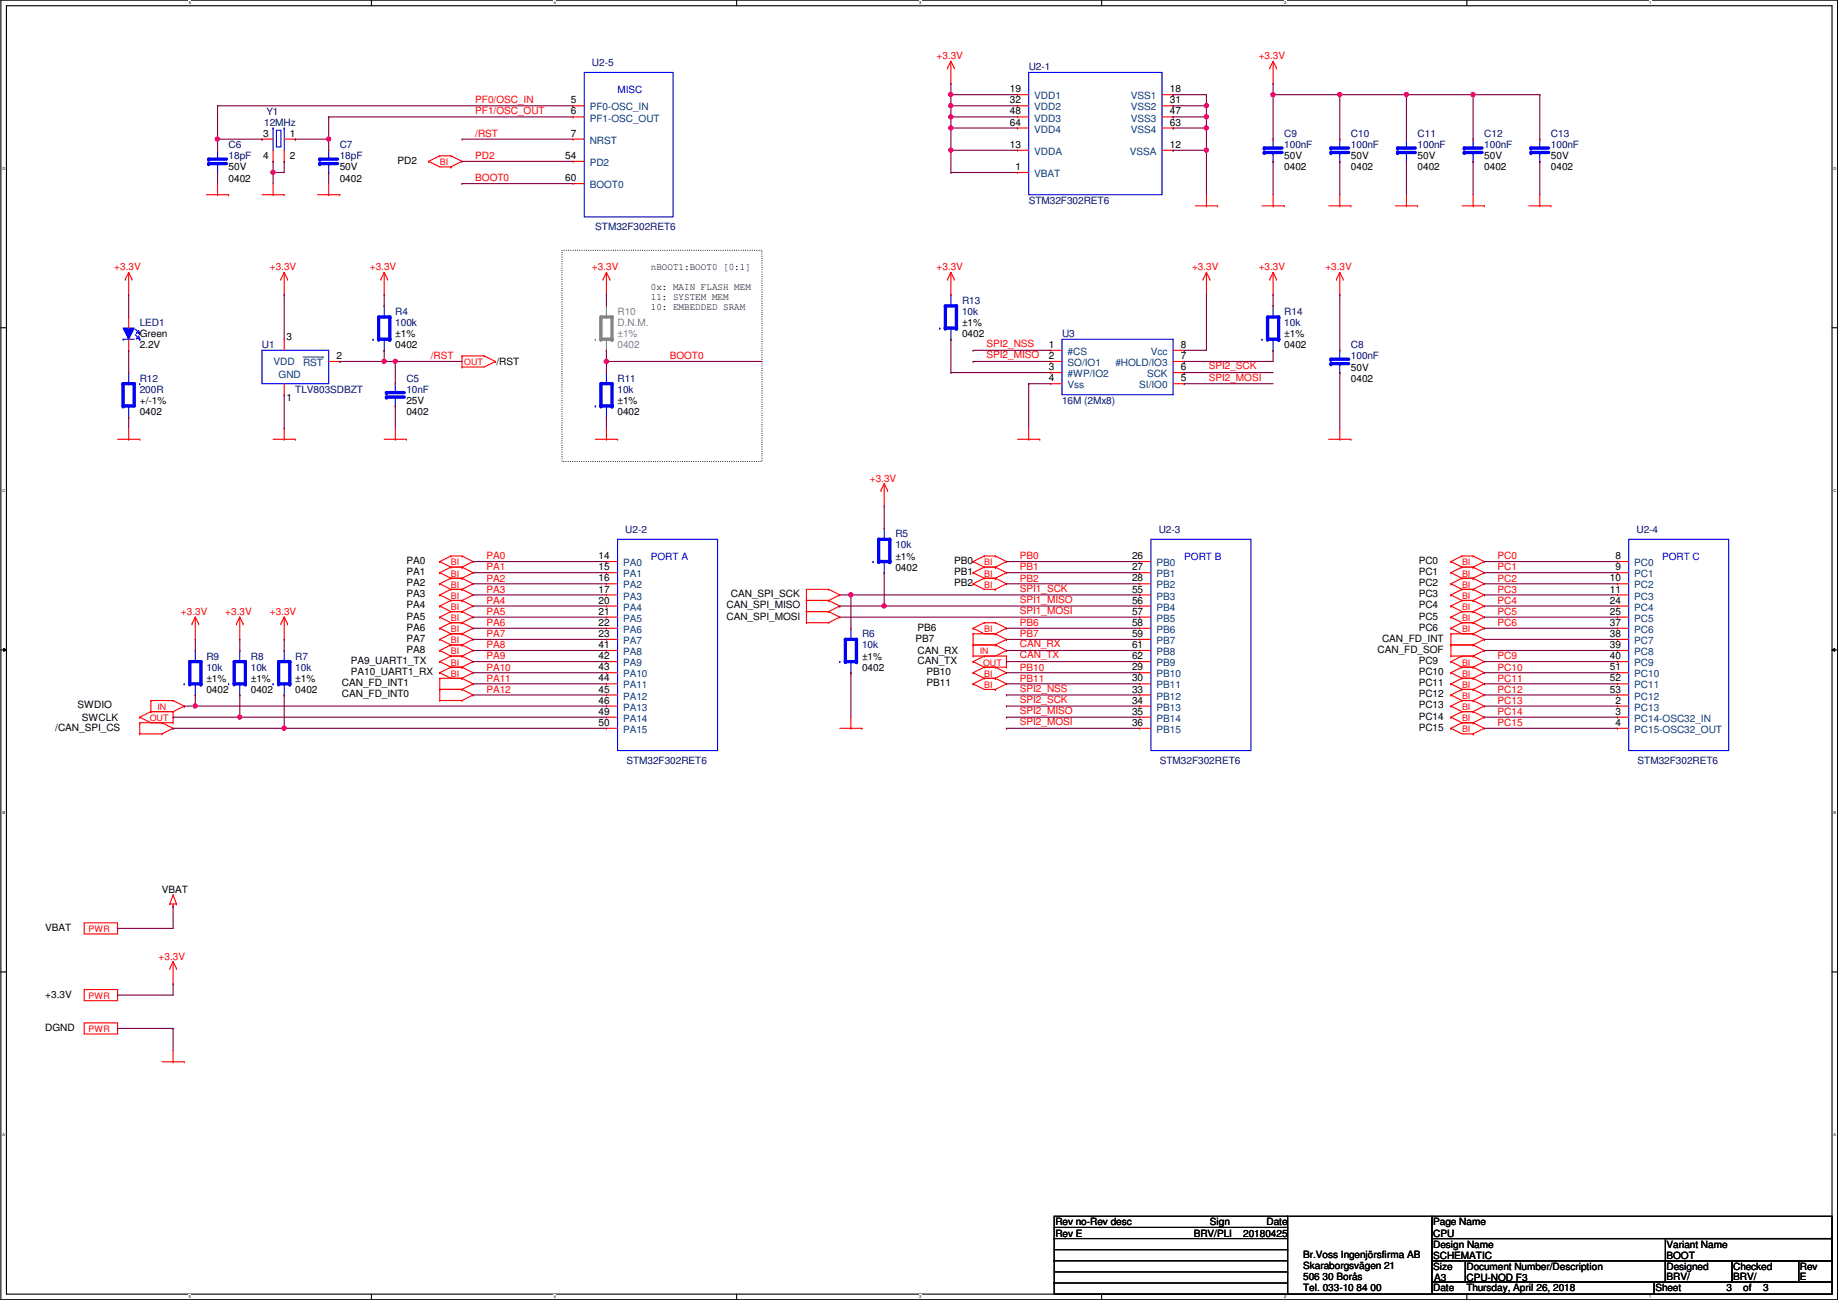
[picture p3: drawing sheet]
<svg xmlns="http://www.w3.org/2000/svg" width="420mm" height="297mm" viewBox="0 0 420 297" stroke-linecap="round" stroke-linejoin="round" font-family="sans-serif">
<defs><g id="words">
<g font-size="2.3" fill="#000080">
<text x="135.3" y="15.1">U2-5</text>
<text x="235.1" y="16.1">U2-1</text>
<text x="60.4" y="28.8">12MHz</text>
<text x="60.9" y="26.2">Y1</text>
<text x="52.3" y="33.9">C6</text>
<text x="77.7" y="33.9">C7</text>
<text x="293.6" y="31.3">C9</text>
<text x="293.6" y="33.9">100nF</text>
<text x="308.8" y="31.3">C10</text>
<text x="308.8" y="33.9">100nF</text>
<text x="324" y="31.3">C11</text>
<text x="324" y="33.9">100nF</text>
<text x="339.3" y="31.3">C12</text>
<text x="339.3" y="33.9">100nF</text>
<text x="354.5" y="31.3">C13</text>
<text x="354.5" y="33.9">100nF</text>
<text x="52.3" y="36.4">18pF</text>
<text x="77.7" y="36.4">18pF</text>
<text x="235.1" y="46.6">STM32F302RET6</text>
<text x="136.1" y="52.7">STM32F302RET6</text>
<text x="90.4" y="72">R4</text>
<text x="219.9" y="69.4">R13</text>
<text x="219.9" y="72">10k</text>
<text x="293.6" y="72">R14</text>
<text x="32" y="74.5">LED1</text>
<text x="90.4" y="74.5">100k</text>
<text x="242.8" y="77">U3</text>
<text x="293.6" y="74.5">10k</text>
<text x="59.9" y="79.6">U1</text>
<text x="308.8" y="79.6">C8</text>
<text x="308.8" y="82.1">100nF</text>
<text x="32" y="87.2">R12</text>
<text x="32" y="89.7">200R</text>
<text x="67.5" y="89.7">TLV803SDBZT</text>
<text x="92.9" y="87.2">C5</text>
<text x="92.9" y="89.7">10nF</text>
<text x="141.2" y="87.2">R11</text>
<text x="141.2" y="89.7">10k</text>
<text x="242.8" y="92.3">16M (2Mx8)</text>
<text x="142.9" y="121.8">U2-2</text>
<text x="204.7" y="122.8">R5</text>
<text x="204.7" y="125.3">10k</text>
<text x="264.9" y="121.8">U2-3</text>
<text x="374.1" y="121.8">U2-4</text>
<text x="197" y="145.6">R6</text>
<text x="197" y="148.2">10k</text>
<text x="47.2" y="150.7">R9</text>
<text x="47.2" y="153.2">10k</text>
<text x="57.4" y="150.7">R8</text>
<text x="57.4" y="153.2">10k</text>
<text x="67.5" y="150.7">R7</text>
<text x="67.5" y="153.2">10k</text>
<text x="143.2" y="174.6">STM32F302RET6</text>
<text x="265.1" y="174.6">STM32F302RET6</text>
<text x="374.3" y="174.6">STM32F302RET6</text>
</g>
<g font-size="2.3" fill="#f00">
<text x="214.1" y="13.5">+3.3V</text>
<text x="287.7" y="13.5">+3.3V</text>
<text x="108.7" y="23.5">PF0/OSC_IN</text>
<text x="108.7" y="26">PF1/OSC_OUT</text>
<text x="108.7" y="31.3">/RST</text>
<text x="108.7" y="36.4">PD2</text>
<text x="108.7" y="41.4">BOOT0</text>
<text x="26.1" y="61.8">+3.3V</text>
<text x="61.7" y="61.8">+3.3V</text>
<text x="84.5" y="61.8">+3.3V</text>
<text x="135.3" y="61.8">+3.3V</text>
<text x="214.1" y="61.8">+3.3V</text>
<text x="272.5" y="61.8">+3.3V</text>
<text x="287.7" y="61.8">+3.3V</text>
<text x="303" y="61.8">+3.3V</text>
<text x="98.5" y="82.1">/RST</text>
<text x="153.1" y="82.1">BOOT0</text>
<text x="225.5" y="79.3">SPI2_NSS</text>
<text x="225.5" y="81.9">SPI2_MISO</text>
<text x="276.3" y="87">SPI2_MOSI</text>
<text x="276.3" y="84.4">SPI2_SCK</text>
<text x="198.8" y="110.1">+3.3V</text>
<text x="111.2" y="127.8">PA0</text>
<text x="111.2" y="130.3">PA1</text>
<text x="233.1" y="130.3">PB1</text>
<text x="233.1" y="127.8">PB0</text>
<text x="342.3" y="127.8">PC0</text>
<text x="342.3" y="130.3">PC1</text>
<text x="111.2" y="132.9">PA2</text>
<text x="111.2" y="135.4">PA3</text>
<text x="111.2" y="138">PA4</text>
<text x="233.1" y="132.9">PB2</text>
<text x="233.1" y="137.8">SPI1_MISO</text>
<text x="233.1" y="135.2">SPI1_SCK</text>
<text x="342.3" y="132.9">PC2</text>
<text x="342.3" y="135.4">PC3</text>
<text x="342.3" y="138">PC4</text>
<text x="41.3" y="140.5">+3.3V</text>
<text x="51.5" y="140.5">+3.3V</text>
<text x="61.7" y="140.5">+3.3V</text>
<text x="111.2" y="140.5">PA5</text>
<text x="111.2" y="143">PA6</text>
<text x="233.1" y="143">PB6</text>
<text x="233.1" y="140.3">SPI1_MOSI</text>
<text x="342.3" y="143">PC6</text>
<text x="342.3" y="140.5">PC5</text>
<text x="111.2" y="148.1">PA8</text>
<text x="111.2" y="145.6">PA7</text>
<text x="233.1" y="145.6">PB7</text>
<text x="233.1" y="147.9">CAN_RX</text>
<text x="111.2" y="155.7">PA11</text>
<text x="111.2" y="153.2">PA10</text>
<text x="111.2" y="150.7">PA9</text>
<text x="233.1" y="150.5">CAN_TX</text>
<text x="233.1" y="155.7">PB11</text>
<text x="233.1" y="153.2">PB10</text>
<text x="342.3" y="150.7">PC9</text>
<text x="342.3" y="155.7">PC11</text>
<text x="342.3" y="153.2">PC10</text>
<text x="111.2" y="158.3">PA12</text>
<text x="233.1" y="160.6">SPI2_SCK</text>
<text x="233.1" y="158.1">SPI2_NSS</text>
<text x="342.3" y="158.3">PC12</text>
<text x="342.3" y="160.8">PC13</text>
<text x="233.1" y="163.2">SPI2_MISO</text>
<text x="233.1" y="165.7">SPI2_MOSI</text>
<text x="342.3" y="163.4">PC14</text>
<text x="342.3" y="165.9">PC15</text>
<text x="36.3" y="219.3">+3.3V</text>
</g>
<g font-size="2.3">
<text x="130.5" y="23.6">5</text>
<text x="230.8" y="21.1">19</text>
<text x="230.8" y="23.6">32</text>
<text x="267.4" y="21.1">18</text>
<text x="267.4" y="23.6">31</text>
<text x="130.5" y="26.2">6</text>
<text x="230.8" y="26.2">48</text>
<text x="230.8" y="28.7">64</text>
<text x="267.4" y="26.2">47</text>
<text x="267.4" y="28.7">63</text>
<text x="60.1" y="31.3">3</text>
<text x="66.2" y="31.3">1</text>
<text x="130.5" y="31.2">7</text>
<text x="230.8" y="33.8">13</text>
<text x="267.4" y="33.8">12</text>
<text x="52.3" y="38.9">50V</text>
<text x="52.3" y="41.5">0402</text>
<text x="60.1" y="36.4">4</text>
<text x="66.2" y="36.4">2</text>
<text x="77.7" y="38.9">50V</text>
<text x="77.7" y="41.5">0402</text>
<text x="90.9" y="37.4">PD2</text>
<text x="129.2" y="36.3">54</text>
<text x="129.2" y="41.4">60</text>
<text x="232.1" y="38.9">1</text>
<text x="293.6" y="36.4">50V</text>
<text x="293.6" y="38.9">0402</text>
<text x="308.8" y="36.4">50V</text>
<text x="308.8" y="38.9">0402</text>
<text x="324" y="36.4">50V</text>
<text x="324" y="38.9">0402</text>
<text x="339.3" y="36.4">50V</text>
<text x="339.3" y="38.9">0402</text>
<text x="354.5" y="36.4">50V</text>
<text x="354.5" y="38.9">0402</text>
<text x="148.8" y="61.6">nBOOT1:BOOT0 [0:1]</text>
<text x="148.8" y="66.2">0x: MAIN FLASH MEM</text>
<text x="148.8" y="68.5">11: SYSTEM MEM</text>
<text x="148.8" y="70.7">10: EMBEDDED SRAM</text>
<text x="32" y="77">Green</text>
<text x="65.5" y="77.8">3</text>
<text x="90.4" y="77">±1%</text>
<text x="219.9" y="74.5">±1%</text>
<text x="219.9" y="77">0402</text>
<text x="293.6" y="77">±1%</text>
<text x="32" y="79.6">2.2V</text>
<text x="76.9" y="82">2</text>
<text x="90.4" y="79.6">0402</text>
<text x="113.5" y="83.4">/RST</text>
<text x="239.7" y="79.5">1</text>
<text x="239.7" y="82">2</text>
<text x="269.9" y="82">7</text>
<text x="269.9" y="79.5">8</text>
<text x="293.6" y="79.6">0402</text>
<text x="239.7" y="84.6">3</text>
<text x="239.7" y="87.1">4</text>
<text x="269.9" y="87.1">5</text>
<text x="269.9" y="84.6">6</text>
<text x="308.8" y="84.7">50V</text>
<text x="308.8" y="87.2">0402</text>
<text x="32" y="92.3">+/-1%</text>
<text x="32" y="94.8">0402</text>
<text x="65.5" y="91.5">1</text>
<text x="92.9" y="92.3">25V</text>
<text x="92.9" y="94.8">0402</text>
<text x="141.2" y="92.3">±1%</text>
<text x="141.2" y="94.8">0402</text>
<text x="92.9" y="128.9">PA0</text>
<text x="92.9" y="131.4">PA1</text>
<text x="136.9" y="127.8">14</text>
<text x="136.9" y="130.3">15</text>
<text x="204.7" y="127.8">±1%</text>
<text x="204.7" y="130.4">0402</text>
<text x="218.1" y="131.4">PB1</text>
<text x="218.1" y="128.9">PB0</text>
<text x="258.8" y="127.8">26</text>
<text x="258.8" y="130.3">27</text>
<text x="324.3" y="128.9">PC0</text>
<text x="324.3" y="131.4">PC1</text>
<text x="369.3" y="127.8">8</text>
<text x="369.3" y="130.3">9</text>
<text x="92.9" y="133.9">PA2</text>
<text x="92.9" y="136.5">PA3</text>
<text x="136.9" y="132.8">16</text>
<text x="136.9" y="135.4">17</text>
<text x="136.9" y="137.9">20</text>
<text x="167.1" y="136.5">CAN_SPI_SCK</text>
<text x="218.1" y="133.9">PB2</text>
<text x="258.8" y="132.8">28</text>
<text x="258.8" y="135.4">55</text>
<text x="258.8" y="137.9">56</text>
<text x="324.3" y="133.9">PC2</text>
<text x="324.3" y="136.5">PC3</text>
<text x="368" y="132.8">10</text>
<text x="368" y="135.4">11</text>
<text x="368" y="137.9">24</text>
<text x="92.9" y="139">PA4</text>
<text x="92.9" y="141.6">PA5</text>
<text x="136.9" y="140.5">21</text>
<text x="136.9" y="143">22</text>
<text x="166.1" y="141.6">CAN_SPI_MOSI</text>
<text x="166.1" y="139">CAN_SPI_MISO</text>
<text x="258.8" y="140.5">57</text>
<text x="258.8" y="143">58</text>
<text x="324.3" y="139">PC4</text>
<text x="324.3" y="141.6">PC5</text>
<text x="368" y="140.5">25</text>
<text x="368" y="143">37</text>
<text x="92.9" y="149.2">PA8</text>
<text x="92.9" y="144.1">PA6</text>
<text x="92.9" y="146.6">PA7</text>
<text x="136.9" y="145.5">23</text>
<text x="136.9" y="148.1">41</text>
<text x="209.2" y="146.6">PB7</text>
<text x="209.7" y="144.1">PB6</text>
<text x="209.7" y="149.4">CAN_RX</text>
<text x="258.8" y="145.5">59</text>
<text x="258.8" y="148.1">61</text>
<text x="314.9" y="149.2">CAN_FD_SOF</text>
<text x="315.9" y="146.6">CAN_FD_INT</text>
<text x="324.3" y="144.1">PC6</text>
<text x="368" y="145.5">38</text>
<text x="368" y="148.1">39</text>
<text x="47.2" y="155.8">±1%</text>
<text x="57.4" y="155.8">±1%</text>
<text x="67.5" y="155.8">±1%</text>
<text x="80.2" y="151.7">PA9_UART1_TX</text>
<text x="80.2" y="154.3">PA10_UART1_RX</text>
<text x="136.9" y="150.6">42</text>
<text x="136.9" y="153.2">43</text>
<text x="136.9" y="155.7">44</text>
<text x="197" y="150.7">±1%</text>
<text x="197" y="153.2">0402</text>
<text x="209.7" y="151.7">CAN_TX</text>
<text x="211.8" y="154.3">PB10</text>
<text x="258.8" y="150.6">62</text>
<text x="258.8" y="153.2">29</text>
<text x="258.8" y="155.7">30</text>
<text x="324.3" y="151.7">PC9</text>
<text x="324.3" y="154.3">PC10</text>
<text x="368" y="150.6">40</text>
<text x="368" y="153.2">51</text>
<text x="368" y="155.7">52</text>
<text x="17.7" y="161.9">SWDIO</text>
<text x="47.2" y="158.3">0402</text>
<text x="57.4" y="158.3">0402</text>
<text x="67.5" y="158.3">0402</text>
<text x="78.2" y="156.8">CAN_FD_INT1</text>
<text x="78.2" y="159.3">CAN_FD_INT0</text>
<text x="136.9" y="158.2">45</text>
<text x="136.9" y="160.8">46</text>
<text x="211.8" y="156.8">PB11</text>
<text x="258.8" y="158.2">33</text>
<text x="258.8" y="160.8">34</text>
<text x="324.3" y="161.9">PC13</text>
<text x="324.3" y="159.3">PC12</text>
<text x="324.3" y="156.8">PC11</text>
<text x="368" y="158.2">53</text>
<text x="369.3" y="160.8">2</text>
<text x="12.6" y="167">/CAN_SPI_CS</text>
<text x="18.7" y="164.7">SWCLK</text>
<text x="136.9" y="163.3">49</text>
<text x="136.9" y="165.9">50</text>
<text x="258.8" y="163.3">35</text>
<text x="258.8" y="165.9">36</text>
<text x="324.3" y="164.4">PC14</text>
<text x="324.3" y="167">PC15</text>
<text x="369.3" y="163.3">3</text>
<text x="369.3" y="165.9">4</text>
<text x="37" y="204">VBAT</text>
<text x="10.4" y="212.7">VBAT</text>
<text x="10.4" y="227.9">+3.3V</text>
<text x="10.4" y="235.5">DGND</text>
<text x="241.2" y="280">Rev no-Rev desc</text>
<text x="276.6" y="280">Sign</text>
<text x="289.5" y="280">Date</text>
<text x="327.6" y="280">Page Name</text>
<text x="241.2" y="282.5">Rev E</text>
<text x="272.9" y="282.5">BRV/PLI</text>
<text x="284.2" y="282.5">20180425</text>
<text x="297.9" y="287.4">Br.Voss Ingenjörsfirma AB</text>
<text x="327.6" y="285.1">Design Name</text>
<text x="327.6" y="282.5">CPU</text>
<text x="327.6" y="287.6">SCHEMATIC</text>
<text x="380.9" y="287.6">BOOT</text>
<text x="380.9" y="285.1">Variant Name</text>
<text x="297.9" y="289.9">Skaraborgsvägen 21</text>
<text x="297.9" y="292.4">506 30 Borås</text>
<text x="327.6" y="290.2">Size</text>
<text x="327.9" y="292.7">A3</text>
<text x="335.2" y="290.2">Document Number/Description</text>
<text x="335.2" y="292.7">CPU-NOD F3</text>
<text x="380.9" y="292.4">BRV/</text>
<text x="380.9" y="290.2">Designed</text>
<text x="396.2" y="292.4">BRV/</text>
<text x="396.2" y="290.2">Checked</text>
<text x="411.4" y="292.4">E</text>
<text x="411.4" y="290.2">Rev</text>
<text x="297.9" y="295">Tel. 033-10 84 00</text>
<text x="327.6" y="295">Date</text>
<text x="335.2" y="295">Thursday, April 26, 2018</text>
<text x="378.4" y="295">Sheet</text>
<text x="394.7" y="295">3</text>
<text x="398.5" y="295">of</text>
<text x="403" y="295">3</text>
</g>
<g font-size="2.3" fill="#00f">
<text x="141.2" y="21.2">MISC</text>
<text x="148.8" y="127.8">PORT A</text>
<text x="270.7" y="127.8">PORT B</text>
<text x="379.9" y="127.8">PORT C</text>
</g>
<g font-size="2.3" fill="#004080">
<text x="236.4" y="22.7">VDD1</text>
<text x="258.5" y="22.7">VSS1</text>
<text x="134.8" y="25.2">PF0-OSC_IN</text>
<text x="134.8" y="27.8">PF1-OSC_OUT</text>
<text x="236.4" y="25.2">VDD2</text>
<text x="236.4" y="27.8">VDD3</text>
<text x="258.5" y="25.2">VSS2</text>
<text x="258.5" y="27.8">VSS3</text>
<text x="134.8" y="32.9">NRST</text>
<text x="236.4" y="30.3">VDD4</text>
<text x="236.4" y="35.4">VDDA</text>
<text x="258.3" y="35.4">VSSA</text>
<text x="258.5" y="30.3">VSS4</text>
<text x="134.8" y="37.9">PD2</text>
<text x="236.4" y="40.5">VBAT</text>
<text x="134.8" y="43">BOOT0</text>
<text x="62.6" y="83.4">VDD</text>
<text x="69.3" y="83.7">RST</text>
<text x="244" y="81.1">#CS</text>
<text x="244" y="83.7">SO/IO1</text>
<text x="255" y="83.7">#HOLD/IO3</text>
<text x="263.1" y="81.1">Vcc</text>
<text x="63.7" y="86.4">GND</text>
<text x="244" y="86.2">#WP/IO2</text>
<text x="244" y="88.7">Vss</text>
<text x="260.4" y="88.7">SI/IO0</text>
<text x="262.2" y="86.2">SCK</text>
<text x="142.4" y="129.4">PA0</text>
<text x="142.4" y="131.9">PA1</text>
<text x="264.4" y="129.4">PB0</text>
<text x="264.4" y="131.9">PB1</text>
<text x="373.6" y="129.4">PC0</text>
<text x="373.6" y="131.9">PC1</text>
<text x="142.4" y="134.5">PA2</text>
<text x="142.4" y="137">PA3</text>
<text x="264.4" y="134.5">PB2</text>
<text x="264.4" y="137">PB3</text>
<text x="373.6" y="134.5">PC2</text>
<text x="373.6" y="137">PC3</text>
<text x="142.4" y="139.5">PA4</text>
<text x="142.4" y="142.1">PA5</text>
<text x="264.4" y="139.5">PB4</text>
<text x="264.4" y="142.1">PB5</text>
<text x="373.6" y="139.5">PC4</text>
<text x="373.6" y="142.1">PC5</text>
<text x="142.4" y="144.6">PA6</text>
<text x="142.4" y="147.2">PA7</text>
<text x="142.4" y="149.7">PA8</text>
<text x="264.4" y="144.6">PB6</text>
<text x="264.4" y="147.2">PB7</text>
<text x="264.4" y="149.7">PB8</text>
<text x="373.6" y="144.6">PC6</text>
<text x="373.6" y="147.2">PC7</text>
<text x="373.6" y="149.7">PC8</text>
<text x="142.4" y="152.2">PA9</text>
<text x="142.4" y="154.8">PA10</text>
<text x="264.4" y="152.2">PB9</text>
<text x="264.4" y="154.8">PB10</text>
<text x="373.6" y="152.2">PC9</text>
<text x="373.6" y="154.8">PC10</text>
<text x="142.4" y="157.3">PA11</text>
<text x="142.4" y="159.9">PA12</text>
<text x="264.4" y="157.3">PB11</text>
<text x="264.4" y="159.9">PB12</text>
<text x="373.6" y="157.3">PC11</text>
<text x="373.6" y="159.9">PC12</text>
<text x="142.4" y="162.4">PA13</text>
<text x="142.4" y="164.9">PA14</text>
<text x="142.4" y="167.5">PA15</text>
<text x="264.4" y="162.4">PB13</text>
<text x="264.4" y="164.9">PB14</text>
<text x="264.4" y="167.5">PB15</text>
<text x="373.6" y="162.4">PC13</text>
<text x="373.6" y="164.9">PC14-OSC32_IN</text>
<text x="373.6" y="167.5">PC15-OSC32_OUT</text>
</g>
<g font-size="2.3" fill="#808080">
<text x="141.2" y="72">R10</text>
<text x="141.2" y="74.5">D.N.M.</text>
<text x="141.2" y="77">±1%</text>
<text x="141.2" y="79.6">0402</text>
</g>
<g font-size="2" fill="#f00">
<text x="100.5" y="37.8">BI</text>
<text x="106.1" y="83.5">OUT</text>
<text x="103.1" y="129.2">BI</text>
<text x="103.1" y="131.7">BI</text>
<text x="225" y="131.7">BI</text>
<text x="225" y="129.2">BI</text>
<text x="334.2" y="129.2">BI</text>
<text x="334.2" y="131.7">BI</text>
<text x="103.1" y="134.3">BI</text>
<text x="103.1" y="136.8">BI</text>
<text x="225" y="134.3">BI</text>
<text x="334.2" y="134.3">BI</text>
<text x="334.2" y="136.8">BI</text>
<text x="103.1" y="139.4">BI</text>
<text x="103.1" y="141.9">BI</text>
<text x="334.2" y="139.4">BI</text>
<text x="334.2" y="141.9">BI</text>
<text x="103.1" y="149.5">BI</text>
<text x="103.1" y="144.4">BI</text>
<text x="103.1" y="147">BI</text>
<text x="224" y="149.5">IN</text>
<text x="225" y="144.4">BI</text>
<text x="334.2" y="144.4">BI</text>
<text x="103.1" y="152.1">BI</text>
<text x="103.1" y="154.6">BI</text>
<text x="224.7" y="152.1">OUT</text>
<text x="225" y="154.6">BI</text>
<text x="334.2" y="152.1">BI</text>
<text x="334.2" y="154.6">BI</text>
<text x="225" y="157.1">BI</text>
<text x="334.2" y="159.7">BI</text>
<text x="334.2" y="157.1">BI</text>
<text x="34.2" y="164.8">OUT</text>
<text x="36" y="162.2">IN</text>
<text x="334.2" y="162.2">BI</text>
<text x="334.2" y="164.8">BI</text>
<text x="334.2" y="167.3">BI</text>
<text x="20.3" y="213">PWR</text>
<text x="20.3" y="228.3">PWR</text>
<text x="20.3" y="235.9">PWR</text>
</g>
<g font-size=".9">
<text x="43.2" y="1">5</text>
<text x="126.6" y="1">4</text>
<text x="210.1" y="1">3</text>
<text x="293.5" y="1">2</text>
<text x="377" y="1">1</text>
<text x=".5" y="38.9">D</text>
<text x="419.1" y="38.9">D</text>
<text x=".5" y="112.5">C</text>
<text x="419.1" y="112.5">C</text>
<text x=".5" y="186.1">B</text>
<text x="419.1" y="186.1">B</text>
<text x=".5" y="259.7">A</text>
<text x="419.1" y="259.7">A</text>
<text x="43.2" y="296.6">5</text>
<text x="126.6" y="296.6">4</text>
<text x="210.1" y="296.6">3</text>
<text x="293.5" y="296.6">2</text>
<text x="377" y="296.6">1</text>
</g>
</g></defs>
<path d="M.2 0h419.9v297h-419.9zM1.5 1.3h417.3v294.4h-417.3z" fill="none" stroke="#000" stroke-width=".25"/>
<g fill="#fff">
<path d="M43.2 .2h.5v1h-.5z"/>
<path d="M43.2 295.8h.5v1h-.5z"/>
</g>
<path d="M84.9 0v1.3M84.9 295.7v1.3" fill="none" stroke="#000" stroke-width=".25"/>
<g fill="#fff">
<path d="M126.6 .2h.5v1h-.5z"/>
<path d="M126.6 295.8h.5v1h-.5z"/>
</g>
<path d="M168.4 0v1.3M168.4 295.7v1.3" fill="none" stroke="#000" stroke-width=".25"/>
<g fill="#fff">
<path d="M210.1 .2h.5v1h-.5z"/>
<path d="M210.1 295.8h.5v1h-.5z"/>
</g>
<path d="M251.8 0v1.3M251.8 295.7v1.3" fill="none" stroke="#000" stroke-width=".25"/>
<g fill="#fff">
<path d="M293.5 .2h.5v1h-.5z"/>
<path d="M293.5 295.8h.5v1h-.5z"/>
</g>
<path d="M335.3 0v1.3M335.3 295.7v1.3" fill="none" stroke="#000" stroke-width=".25"/>
<g fill="#fff">
<path d="M377 .2h.5v1h-.5z"/>
<path d="M377 295.8h.5v1h-.5z"/>
<path d="M.5 38.1h.7v1h-.7z"/>
<path d="M419.1 38.1h.7v1h-.7z"/>
<path d="M.5 111.7h.7v1h-.7z"/>
<path d="M419.1 111.7h.7v1h-.7z"/>
</g>
<path d="M.2 74.9h1.3M418.8 74.9h1.3" fill="none" stroke="#000" stroke-width=".25"/>
<g fill="#fff">
<path d="M.5 185.3h.6v1h-.6z"/>
<path d="M419.1 185.3h.6v1h-.6z"/>
</g>
<path d="M.2 148.5h1.3M418.8 148.5h1.3" fill="none" stroke="#000" stroke-width=".25"/>
<path d="M.8 148.1l.7 .4-.7 .3zM418.8 148.5l.6-.4v.7z" fill="#000"/>
<path d="M.8 148.1l.7 .4-.7 .3zM418.8 148.5l.6-.4v.7z" fill="none" stroke="#000" stroke-width=".23"/>
<g fill="#fff">
<path d="M.5 258.9h.6v1h-.6z"/>
<path d="M419.1 258.9h.6v1h-.6z"/>
</g>
<g fill="none" stroke="#000" stroke-width=".25">
<path d="M.2 222.1h1.3M418.8 222.1h1.3M241 277.9h53.3v17.8h-53.3zM294.3 277.9h33.1v17.8h-33.1zM327.4 277.9h91.4v5.1h-91.4zM241 283h.1M241 288.1h.1M241 293.2h.1M241 280.5h53.3M241 283h53.3M241 285.5h53.3M241 288.1h53.3"/>
<path d="M241 290.6h53.3M241 293.2h53.3M294.3 280.5h.1M294.3 285.5h.1M294.3 290.6h.1M327.4 283h91.4v5.1h-91.4zM327.4 288.1h7.6v4.8h-7.6zM327.4 292.9h50.8v2.8h-50.8zM335 288.1h45.7v4.8h-45.7zM378.2 292.9h40.6v2.8h-40.6zM380.7 288.1h15.2v4.8h-15.2zM380.7 283h38.1v5.1h-38.1z"/>
<path d="M395.9 288.1h15.3v4.8h-15.3zM411.2 288.1h7.6v4.8h-7.6z"/>
</g>
<path d="M128.5 57.2h45.7v48.3h-45.7z" fill="none" stroke="#000" stroke-width=".25" stroke-dasharray="0 .5"/>
<g fill="none" stroke="#f00" stroke-width=".25">
<path d="M216.6 15.5h.1M217.4 14h.1M217.4 14v5.1M217.4 14l-.8 1.5M217.4 14l.7 1.5M218.1 15.5h.1M290.3 15.5h.1M291 14h.1M291 14v5.1M291 14l-.7 1.5M291 14l.8 1.5M291.8 15.5h.1"/>
<path d="M98 36.9h.1M98 36.9l2.5 1.2h2.6M100.5 35.6h.1M100.5 35.6h2.6M100.5 35.6l-2.5 1.3M103.1 38.1h.1M103.1 35.6h.1M103.1 35.6l2.5 1.3-2.5 1.2M47.2 44.5h5.1M49.7 44.5h.1M49.7 42v2.5M52.3 44.5h.1"/>
<path d="M59.9 44.5h5.1M62.4 44.5h.1M62.4 42v2.5M65 44.5h.1M72.6 44.5h5.1M75.1 44.5h.1M75.1 42v2.5M77.7 44.5h.1M273.3 47h5M275.8 47h.1M275.8 44.5v2.5M278.3 47h.1"/>
<path d="M288.5 47h5.1M291 47h.1M291 44.5v2.5M293.6 47h.1M303.7 47h5.1M306.3 47h.1M306.3 44.5v2.5M308.8 47h.1M319 47h5.1M321.5 47h.1M321.5 44.5v2.5M324.1 47h.1"/>
<path d="M334.2 47h5.1M336.8 47h.1M336.8 44.5v2.5M339.3 47h.1M349.5 47h5M352 47h.1M352 44.5v2.5M354.5 47h.1M28.6 63.8h.1M29.4 62.3h.1M29.4 62.3v5.1M29.4 62.3l-.8 1.5"/>
<path d="M29.4 62.3l.8 1.5M30.2 63.8h.1M64.2 63.8h.1M65 62.3h.1M65 62.3v5.1M65 62.3l-.8 1.5M65 62.3l.7 1.5M65.7 63.8h.1M87.1 63.8h.1M87.8 62.3h.1M87.8 62.3v5.1M87.8 62.3l-.7 1.5"/>
<path d="M87.8 62.3l.8 1.5M88.6 63.8h.1M137.9 63.8h.1M138.6 62.3h.1M138.6 62.3v5.1M138.6 62.3l-.7 1.5M138.6 62.3l.8 1.5M139.4 63.8h.1M216.6 63.8h.1M217.4 62.3h.1M217.4 62.3v5.1M217.4 62.3l-.8 1.5"/>
<path d="M217.4 62.3l.7 1.5M218.1 63.8h.1M275 63.8h.1M275.8 62.3h.1M275.8 62.3v5.1M275.8 62.3l-.8 1.5M275.8 62.3l.8 1.5M276.6 63.8h.1M290.3 63.8h.1M291 62.3h.1M291 62.3v5.1M291 62.3l-.7 1.5"/>
<path d="M291 62.3l.8 1.5M291.8 63.8h.1M305.5 63.8h.1M306.3 62.3h.1M306.3 62.3v5.1M306.3 62.3l-.8 1.5M306.3 62.3l.7 1.5M307 63.8h.1M29.4 97.8v2.6M65 97.8v2.6M90.4 97.8v2.6M105.6 83.9h.1"/>
<path d="M105.6 81.3h.1M105.6 81.3h5.1M105.6 81.3v2.6M110.7 81.3h.1M110.7 81.3l2.5 1.3M113.2 82.6h.1M113.2 82.6l-2.5 1.3h-5.1M138.6 97.8v2.6M235.2 97.8v2.6M306.3 97.8v2.6M26.9 100.4h5.1M29.4 100.4h.1"/>
<path d="M32 100.4h.1M62.4 100.4h5.1M65 100.4h.1M67.5 100.4h.1M87.8 100.4h5.1M90.4 100.4h.1M92.9 100.4h.1M136.1 100.4h5.1M138.6 100.4h.1M141.2 100.4h.1M201.4 112.1h.1M202.1 110.5h.1"/>
<path d="M202.1 110.5v5.1M202.1 110.5l-.7 1.6M202.1 110.5l.8 1.6M202.9 112.1h.1M232.6 100.4h5.1M235.2 100.4h.1M237.7 100.4h.1M303.7 100.4h5.1M306.3 100.4h.1M308.8 100.4h.1M100.5 128.3h.1M100.5 130.9h.1"/>
<path d="M100.5 133.4h.1M100.5 135.9h.1M100.5 138.5h.1M100.5 128.3l2.6 1.3M100.5 130.9l2.6 1.2M100.5 133.4l2.6 1.3M100.5 135.9l2.6 1.3M100.5 138.5l2.6 1.2M103.1 127h.1M103.1 129.6h.1M103.1 132.1h.1M103.1 134.7h.1"/>
<path d="M103.1 137.2h.1M103.1 139.7h.1M103.1 137.2h2.5M103.1 139.7h2.5M103.1 127h2.5M103.1 129.6h2.5M103.1 132.1h2.5M103.1 134.7h2.5M103.1 127l-2.6 1.3M103.1 129.6l-2.6 1.3M103.1 132.1l-2.6 1.3M103.1 134.7l-2.6 1.2"/>
<path d="M103.1 137.2l-2.6 1.3M103.1 139.7l-2.6 1.3M105.6 129.6h.1M105.6 127h.1M105.6 132.1h.1M105.6 134.7h.1M105.6 137.2h.1M105.6 139.7h.1M105.6 127l2.6 1.3-2.6 1.3M105.6 129.6l2.6 1.3-2.6 1.2M105.6 132.1l2.6 1.3-2.6 1.3M105.6 134.7l2.6 1.2-2.6 1.3"/>
<path d="M105.6 137.2l2.6 1.3-2.6 1.2M105.6 139.7l2.6 1.3-2.6 1.3M184.4 139.7h.1M184.4 137.2h.1M184.4 134.7h.1M184.4 137.2h5M184.4 139.7h5M184.4 134.7h5M184.4 134.7v7.6M189.4 139.7h.1M189.4 134.7h.1M189.4 137.2h.1"/>
<path d="M189.4 134.7l2.6 1.2M189.4 139.7l2.6 1.3M189.4 137.2l2.6 1.3M192 135.9h.1M192 138.5h.1M192 135.9l-2.6 1.3M192 138.5l-2.6 1.2M222.5 133.4h.1M222.5 130.9h.1M222.5 128.3h.1M222.5 133.4l2.5 1.3h2.5M222.5 130.9l2.5 1.2"/>
<path d="M222.5 128.3l2.5 1.3M225 132.1h.1M225 129.6h.1M225 127h.1M225 127h2.5M225 129.6h2.5M225 132.1h2.5M225 132.1l-2.5 1.3M225 129.6l-2.5 1.3M225 127l-2.5 1.3M227.5 134.7h.1M227.5 132.1h.1"/>
<path d="M227.5 129.6h.1M227.5 127h.1M227.5 132.1l2.6 1.3-2.6 1.3M227.5 129.6l2.6 1.3-2.6 1.2M227.5 127l2.6 1.3-2.6 1.3M331.7 138.5h.1M331.7 128.3h.1M331.7 130.9h.1M331.7 133.4h.1M331.7 135.9h.1M331.7 138.5l2.5 1.2M331.7 128.3l2.5 1.3"/>
<path d="M331.7 130.9l2.5 1.2M331.7 133.4l2.5 1.3M331.7 135.9l2.5 1.3M334.2 137.2h.1M334.2 139.7h.1M334.2 127h.1M334.2 129.6h.1M334.2 132.1h.1M334.2 134.7h.1M334.2 137.2h2.6M334.2 137.2l-2.5 1.3M334.2 139.7h2.6"/>
<path d="M334.2 139.7l-2.5 1.3M334.2 127h2.6M334.2 127l-2.5 1.3M334.2 129.6h2.6M334.2 129.6l-2.5 1.3M334.2 132.1h2.6M334.2 132.1l-2.5 1.3M334.2 134.7h2.6M334.2 134.7l-2.5 1.2M336.8 139.7h.1M336.8 137.2h.1M336.8 129.6h.1"/>
<path d="M336.8 127h.1M336.8 132.1h.1M336.8 134.7h.1M336.8 137.2l2.5 1.3-2.5 1.2M336.8 139.7l2.5 1.3-2.5 1.3M336.8 127l2.5 1.3-2.5 1.3M336.8 129.6l2.5 1.3-2.5 1.2M336.8 132.1l2.5 1.3-2.5 1.3M336.8 134.7l2.5 1.2-2.5 1.3M43.9 142.5h.1M44.7 141h.1M44.7 141v5.1"/>
<path d="M44.7 141l-.8 1.5M44.7 141l.7 1.5M45.4 142.5h.1M54 142.5h.1M54.8 141h.1M54.8 141v5.1M54.8 141l-.8 1.5M54.8 141l.8 1.5M55.6 142.5h.1M64.2 142.5h.1M65 141h.1M65 141v5.1"/>
<path d="M65 141l-.8 1.5M65 141l.7 1.5M65.7 142.5h.1M100.5 148.6h.1M100.5 151.2h.1M100.5 153.7h.1M100.5 141h.1M100.5 143.6h.1M100.5 146.1h.1M100.5 157.5h.1M100.5 155h.1M100.5 148.6l2.6 1.3"/>
<path d="M100.5 151.2l2.6 1.2M100.5 153.7l2.6 1.3M100.5 155h5.1M100.5 157.5h5.1M100.5 141l2.6 1.3M100.5 143.6l2.6 1.2M100.5 146.1l2.6 1.3M100.5 155v5.1M103.1 147.4h.1M103.1 149.9h.1M103.1 152.4h.1M103.1 142.3h.1"/>
<path d="M103.1 144.8h.1M103.1 142.3h2.5M103.1 149.9h2.5M103.1 152.4h2.5M103.1 147.4h2.5M103.1 147.4l-2.6 1.2M103.1 149.9l-2.6 1.3M103.1 152.4l-2.6 1.3M103.1 144.8h2.5M103.1 142.3l-2.6 1.3M103.1 144.8l-2.6 1.3M105.6 149.9h.1"/>
<path d="M105.6 147.4h.1M105.6 152.4h.1M105.6 155h.1M105.6 142.3h.1M105.6 144.8h.1M105.6 157.5h.1M105.6 147.4l2.6 1.2-2.6 1.3M105.6 149.9l2.6 1.3-2.6 1.2M105.6 152.4l2.6 1.3-2.6 1.3M105.6 142.3l2.6 1.3-2.6 1.2M105.6 144.8l2.6 1.3-2.6 1.3M105.6 155l2.6 1.3"/>
<path d="M105.6 157.5l2.6 1.3M108.2 156.3h.1M108.2 158.8h.1M108.2 156.3l-2.6 1.2M108.2 158.8l-2.6 1.3M184.4 142.3h.1M184.4 142.3h5M189.4 142.3h.1M192 141h.1M192 141l-2.6 1.3M222.5 143.6h.1M222.5 149.9h.1"/>
<path d="M222.5 147.4h.1M222.5 151.2h.1M222.5 156.3h.1M222.5 153.7h.1M222.5 144.8h.1M222.5 149.9h7.6M222.5 147.4h5M222.5 143.6l2.5 1.2M222.5 144.8h5M222.5 156.3l2.5 1.2h2.5M222.5 144.8v5.1M222.5 151.2l2.5 1.2"/>
<path d="M222.5 153.7l2.5 1.3M225 142.3h.1M225 149.9h.1M225 155h.1M225 152.4h.1M225 142.3h2.5M225 152.4h5.1M225 155h2.5M225 142.3l-2.5 1.3M225 149.9l-2.5 1.3M225 155l-2.5 1.3M225 152.4l-2.5 1.3"/>
<path d="M227.5 144.8h.1M227.5 142.3h.1M227.5 147.4h.1M227.5 157.5h.1M227.5 155h.1M227.5 152.4h.1M227.5 142.3l2.6 1.3-2.6 1.2M227.5 147.4l2.6 1.2M227.5 155l2.6 1.3-2.6 1.2M227.5 152.4l2.6 1.3-2.6 1.3M227.5 144.8l2.6 1.3M230.1 148.6h.1"/>
<path d="M230.1 152.4h.1M230.1 149.9h.1M230.1 146.1h.1M230.1 148.6l-2.6 1.3M230.1 149.9v2.5M230.1 146.1l-2.6 1.3M331.7 141h.1M331.7 151.2h.1M331.7 158.8h.1M331.7 156.3h.1M331.7 153.7h.1M331.7 143.6h.1"/>
<path d="M331.7 149.9h.1M331.7 147.4h.1M331.7 144.8h.1M331.7 141l2.5 1.3M331.7 149.9h5.1M331.7 151.2l2.5 1.2M331.7 147.4h5.1M331.7 144.8h5.1M331.7 158.8l2.5 1.3M331.7 156.3l2.5 1.2M331.7 153.7l2.5 1.3M331.7 143.6l2.5 1.2"/>
<path d="M331.7 144.8v5.1M334.2 149.9h.1M334.2 157.5h.1M334.2 155h.1M334.2 152.4h.1M334.2 142.3h.1M334.2 142.3h2.6M334.2 149.9l-2.5 1.3M334.2 152.4h2.6M334.2 155h2.6M334.2 157.5h2.6M334.2 157.5l-2.5 1.3"/>
<path d="M334.2 155l-2.5 1.3M334.2 152.4l-2.5 1.3M334.2 142.3l-2.5 1.3M336.8 142.3h.1M336.8 152.4h.1M336.8 149.9h.1M336.8 157.5h.1M336.8 155h.1M336.8 144.8h.1M336.8 147.4h.1M336.8 149.9l2.5 1.3-2.5 1.2M336.8 157.5l2.5 1.3-2.5 1.3"/>
<path d="M336.8 155l2.5 1.3-2.5 1.2M336.8 152.4l2.5 1.3-2.5 1.3M336.8 142.3l2.5 1.3-2.5 1.2M336.8 147.4l2.5 1.2M336.8 144.8l2.5 1.3M339.3 148.6h.1M339.3 146.1h.1M339.3 148.6l-2.5 1.3M339.3 146.1l-2.5 1.3M32 163.9h.1M32 167.7h.1M32 165.1h.1"/>
<path d="M32 163.9l2.5 1.2M32 165.1h7.6M32 167.7h5M32 165.1v2.6M34.5 162.6h.1M34.5 160.1h.1M34.5 162.6h5.1M34.5 162.6l-2.5 1.3M34.5 160.1h5.1M34.5 160.1v2.5M37 165.1h.1M37 167.7h.1"/>
<path d="M37 165.1l2.6 1.3M39.6 165.1h.1M39.6 162.6h.1M39.6 160.1h.1M39.6 166.4h.1M39.6 162.6v2.5M39.6 160.1l2.5 1.2M39.6 166.4l-2.6 1.3M42.1 161.3h.1M42.1 161.3l-2.5 1.3M100.5 160.1h.1M100.5 160.1h5.1"/>
<path d="M105.6 160.1h.1M192 166.4h5.1M194.5 166.4h.1M194.5 163.9v2.5M197.1 166.4h.1M331.7 161.3h.1M331.7 163.9h.1M331.7 166.4h.1M331.7 161.3l2.5 1.3M331.7 163.9l2.5 1.2M331.7 166.4l2.5 1.3h2.6M334.2 160.1h.1"/>
<path d="M334.2 162.6h.1M334.2 165.1h.1M334.2 162.6h2.6M334.2 165.1h2.6M334.2 160.1h2.6M334.2 160.1l-2.5 1.2M334.2 162.6l-2.5 1.3M334.2 165.1l-2.5 1.3M336.8 162.6h.1M336.8 160.1h.1M336.8 165.1h.1M336.8 167.7h.1"/>
<path d="M336.8 160.1l2.5 1.2-2.5 1.3M336.8 162.6l2.5 1.3-2.5 1.2M336.8 165.1l2.5 1.3-2.5 1.3M19.3 210.9h7.6v2.5h-7.6zM38.8 206.5h.1M38.8 206.5h1.5M39.6 219.8h.1M39.6 207.1h.1M39.6 204.5h.1M39.6 206.5v.6M39.6 219.8v5M39.6 219.8l-.8 1.5"/>
<path d="M39.6 219.8l.7 1.5M39.6 204.5l-.8 2M39.6 204.5l.7 2M40.3 206.5h.1M19.3 233.7h7.6v2.6h-7.6zM19.3 226.1h7.6v2.5h-7.6zM38.8 221.3h.1M40.3 221.3h.1M37 242.6h5.1M39.6 242.6h.1M39.6 240.1v2.5M42.1 242.6h.1"/>
</g>
<path d="M49.7 37.6h.1M49.7 37.6v1.8" fill="none" stroke="#00f" stroke-width=".25"/>
<path d="M47.7 36.4h4.1" fill="none" stroke="#00f" stroke-width=".76"/>
<circle cx="47.7" cy="36.4" r=".38" fill="#00f"/>
<path d="M47.7 37.4h4.1" fill="none" stroke="#00f" stroke-width=".76"/>
<circle cx="47.7" cy="37.4" r=".38" fill="#00f"/>
<path d="M49.7 36.1h.1M49.7 34.3v1.8M52.3 156.3h.1M54.8 151.2h.1M54.8 156.3h.1M54.8 148.6v2.6M54.8 156.3v2.5" fill="none" stroke="#00f" stroke-width=".25"/>
<path d="M49.7 39.4h.1M49.7 34.3h.1" fill="none" stroke="#f00" stroke-width=".25"/>
<path d="M53.5 151.2h2.6" fill="none" stroke="#00f" stroke-width=".76"/>
<circle cx="56.1" cy="151.2" r=".38" fill="#00f"/>
<path d="M53.5 156.3h2.6" fill="none" stroke="#00f" stroke-width=".76"/>
<circle cx="56.1" cy="156.3" r=".38" fill="#00f"/>
<path d="M56.1 151.2v5.1" fill="none" stroke="#00f" stroke-width=".76"/>
<circle cx="56.1" cy="156.3" r=".38" fill="#00f"/>
<path d="M53.5 151.2v5.1" fill="none" stroke="#00f" stroke-width=".76"/>
<circle cx="53.5" cy="156.3" r=".38" fill="#00f"/>
<g fill="none" stroke="#f00" stroke-width=".25">
<path d="M260.6 128.3h.1M260.6 130.9h.1M260.6 133.4h.1M260.6 135.9h.1M260.6 138.5h.1M260.6 128.3h2.5M260.6 130.9h2.5M260.6 133.4h2.5M260.6 135.9h2.5M260.6 138.5h2.5M54.8 158.8h.1M54.8 148.6h.1"/>
<path d="M260.6 141h.1M260.6 143.6h.1M260.6 146.1h.1M260.6 148.6h.1M260.6 151.2h.1M260.6 153.7h.1M260.6 156.3h.1M260.6 158.8h.1M260.6 141h2.5M260.6 143.6h2.5M260.6 146.1h2.5M260.6 148.6h2.5"/>
<path d="M260.6 151.2h2.5M260.6 153.7h2.5M260.6 156.3h2.5M260.6 158.8h2.5M260.6 161.3h.1M260.6 163.9h.1M260.6 166.4h.1M260.6 161.3h2.5M260.6 163.9h2.5M260.6 166.4h2.5"/>
</g>
<path d="M90.4 91h.1M90.4 91v1.8M263.1 123.2h22.9v48.3h-22.9z" fill="none" stroke="#00f" stroke-width=".25"/>
<path d="M88.3 89.7h4.1" fill="none" stroke="#00f" stroke-width=".76"/>
<circle cx="88.3" cy="89.7" r=".38" fill="#00f"/>
<path d="M88.3 90.7h4.1" fill="none" stroke="#00f" stroke-width=".76"/>
<circle cx="88.3" cy="90.7" r=".38" fill="#00f"/>
<path d="M90.4 89.5h.1M90.4 87.7v1.8M306.3 83.4h.1M306.3 83.4v1.7" fill="none" stroke="#00f" stroke-width=".25"/>
<path d="M90.4 92.8h.1M90.4 87.7h.1" fill="none" stroke="#f00" stroke-width=".25"/>
<path d="M304.2 82.1h4.1" fill="none" stroke="#00f" stroke-width=".76"/>
<circle cx="304.2" cy="82.1" r=".38" fill="#00f"/>
<path d="M304.2 83.1h4.1" fill="none" stroke="#00f" stroke-width=".76"/>
<circle cx="304.2" cy="83.1" r=".38" fill="#00f"/>
<path d="M291 35.1h.1M291 35.1v1.8M306.3 81.8h.1M306.3 80.1v1.7" fill="none" stroke="#00f" stroke-width=".25"/>
<path d="M306.3 85.1h.1M306.3 80.1h.1" fill="none" stroke="#f00" stroke-width=".25"/>
<path d="M289 33.8h4.1" fill="none" stroke="#00f" stroke-width=".76"/>
<circle cx="289" cy="33.8" r=".38" fill="#00f"/>
<path d="M289 34.8h4.1" fill="none" stroke="#00f" stroke-width=".76"/>
<circle cx="289" cy="34.8" r=".38" fill="#00f"/>
<path d="M291 33.6h.1M291 31.8v1.8M42.1 156.3h.1M44.7 151.2h.1M44.7 156.3h.1M44.7 148.6v2.6M44.7 156.3v2.5" fill="none" stroke="#00f" stroke-width=".25"/>
<path d="M291 36.9h.1M291 31.8h.1" fill="none" stroke="#f00" stroke-width=".25"/>
<path d="M43.4 151.2h2.5" fill="none" stroke="#00f" stroke-width=".76"/>
<circle cx="45.9" cy="151.2" r=".38" fill="#00f"/>
<path d="M43.4 156.3h2.5" fill="none" stroke="#00f" stroke-width=".76"/>
<circle cx="45.9" cy="156.3" r=".38" fill="#00f"/>
<path d="M45.9 151.2v5.1" fill="none" stroke="#00f" stroke-width=".76"/>
<circle cx="45.9" cy="156.3" r=".38" fill="#00f"/>
<path d="M43.4 151.2v5.1" fill="none" stroke="#00f" stroke-width=".76"/>
<circle cx="43.4" cy="156.3" r=".38" fill="#00f"/>
<path d="M44.7 158.8h.1M44.7 148.6h.1" fill="none" stroke="#f00" stroke-width=".25"/>
<path d="M85.3 77.5h.1M87.8 72.4h.1M87.8 77.5h.1M87.8 69.9v2.5M87.8 77.5v2.6" fill="none" stroke="#00f" stroke-width=".25"/>
<path d="M86.6 72.4h2.5" fill="none" stroke="#00f" stroke-width=".76"/>
<circle cx="89.1" cy="72.4" r=".38" fill="#00f"/>
<path d="M86.6 77.5h2.5" fill="none" stroke="#00f" stroke-width=".76"/>
<circle cx="89.1" cy="77.5" r=".38" fill="#00f"/>
<path d="M89.1 72.4v5.1" fill="none" stroke="#00f" stroke-width=".76"/>
<circle cx="89.1" cy="77.5" r=".38" fill="#00f"/>
<path d="M86.6 72.4v5.1" fill="none" stroke="#00f" stroke-width=".76"/>
<circle cx="86.6" cy="77.5" r=".38" fill="#00f"/>
<g fill="none" stroke="#f00" stroke-width=".25">
<path d="M131 24.2h.1M131 26.7h.1M131 31.8h.1M131 36.9h.1M131 24.2h2.6M131 26.7h2.6M131 31.8h2.6M131 36.9h2.6M232.6 39.4h.1M232.6 21.6h.1M232.6 24.2h.1M232.6 26.7h.1"/>
<path d="M232.6 29.3h.1M232.6 34.3h.1M232.6 39.4h2.6M232.6 21.6h2.6M232.6 24.2h2.6M232.6 26.7h2.6M232.6 29.3h2.6M232.6 34.3h2.6M265.6 21.6h2.6M265.6 24.2h2.6M265.6 26.7h2.6M265.6 29.3h2.6"/>
<path d="M265.6 34.3h2.6M268.2 21.6h.1M268.2 24.2h.1M268.2 26.7h.1M268.2 29.3h.1M268.2 34.3h.1M131 42h.1M131 42h2.6M87.8 69.9h.1M87.8 80.1h.1"/>
</g>
<path d="M133.6 16.6h20.3v33h-20.3zM235.2 16.6h30.4v27.9h-30.4zM352 35.1h.1M352 35.1v1.8" fill="none" stroke="#00f" stroke-width=".25"/>
<path d="M350 33.8h4" fill="none" stroke="#00f" stroke-width=".76"/>
<circle cx="350" cy="33.8" r=".38" fill="#00f"/>
<path d="M350 34.8h4" fill="none" stroke="#00f" stroke-width=".76"/>
<circle cx="350" cy="34.8" r=".38" fill="#00f"/>
<path d="M352 33.6h.1M352 31.8v1.8M192 151.2h.1M194.5 146.1h.1M194.5 151.2h.1M194.5 143.6v2.5M194.5 151.2v2.5" fill="none" stroke="#00f" stroke-width=".25"/>
<path d="M352 36.9h.1M352 31.8h.1" fill="none" stroke="#f00" stroke-width=".25"/>
<path d="M193.2 146.1h2.6" fill="none" stroke="#00f" stroke-width=".76"/>
<circle cx="195.8" cy="146.1" r=".38" fill="#00f"/>
<path d="M193.2 151.2h2.6" fill="none" stroke="#00f" stroke-width=".76"/>
<circle cx="195.8" cy="151.2" r=".38" fill="#00f"/>
<path d="M195.8 146.1v5.1" fill="none" stroke="#00f" stroke-width=".76"/>
<circle cx="195.8" cy="151.2" r=".38" fill="#00f"/>
<path d="M193.2 146.1v5.1" fill="none" stroke="#00f" stroke-width=".76"/>
<circle cx="193.2" cy="151.2" r=".38" fill="#00f"/>
<path d="M194.5 153.7h.1M194.5 143.6h.1" fill="none" stroke="#f00" stroke-width=".25"/>
<path d="M288.5 77.5h.1M291 72.4h.1M291 77.5h.1M291 69.9v2.5M291 77.5v2.6" fill="none" stroke="#00f" stroke-width=".25"/>
<path d="M289.8 72.4h2.5" fill="none" stroke="#00f" stroke-width=".76"/>
<circle cx="292.3" cy="72.4" r=".38" fill="#00f"/>
<path d="M289.8 77.5h2.5" fill="none" stroke="#00f" stroke-width=".76"/>
<circle cx="292.3" cy="77.5" r=".38" fill="#00f"/>
<path d="M292.3 72.4v5.1" fill="none" stroke="#00f" stroke-width=".76"/>
<circle cx="292.3" cy="77.5" r=".38" fill="#00f"/>
<path d="M289.8 72.4v5.1" fill="none" stroke="#00f" stroke-width=".76"/>
<circle cx="289.8" cy="77.5" r=".38" fill="#00f"/>
<path d="M291 69.9h.1M291 80.1h.1" fill="none" stroke="#f00" stroke-width=".25"/>
<path d="M28.1 77.5h.1M28.1 77.5h2.6" fill="none" stroke="#00f" stroke-width=".25"/>
<path d="M28.1 75h2.6l-1.3 2.5z" fill-rule="evenodd" fill="#00f"/>
<g fill="none" stroke="#00f" stroke-width=".25">
<path d="M28.1 75h2.6l-1.3 2.5zM30.9 75.2l1.1 1M30.9 76.5l1.1 1M31.2 76h.1M31.2 77.3h.1M31.2 76l.8 .2M31.2 77.3l.8 .2M31.7 75.5l.3 .7M31.7 76.8l.3 .7M32 76.2h.1M32 77.5h.1M62.4 156.3h.1"/>
<path d="M65 151.2h.1M65 156.3h.1M65 148.6v2.6M65 156.3v2.5"/>
</g>
<path d="M29.4 72.4h.1M29.4 72.4v2.6M29.4 77.5v2.6M29.4 80.1h.1" fill="none" stroke="#f00" stroke-width=".25"/>
<path d="M63.7 151.2h2.5" fill="none" stroke="#00f" stroke-width=".76"/>
<circle cx="66.2" cy="151.2" r=".38" fill="#00f"/>
<path d="M63.7 156.3h2.5" fill="none" stroke="#00f" stroke-width=".76"/>
<circle cx="66.2" cy="156.3" r=".38" fill="#00f"/>
<path d="M66.2 151.2v5.1" fill="none" stroke="#00f" stroke-width=".76"/>
<circle cx="66.2" cy="156.3" r=".38" fill="#00f"/>
<path d="M63.7 151.2v5.1" fill="none" stroke="#00f" stroke-width=".76"/>
<circle cx="63.7" cy="156.3" r=".38" fill="#00f"/>
<path d="M65 158.8h.1M65 148.6h.1" fill="none" stroke="#f00" stroke-width=".25"/>
<path d="M321.5 35.1h.1M321.5 35.1v1.8" fill="none" stroke="#00f" stroke-width=".25"/>
<path d="M319.5 33.8h4" fill="none" stroke="#00f" stroke-width=".76"/>
<circle cx="319.5" cy="33.8" r=".38" fill="#00f"/>
<path d="M319.5 34.8h4" fill="none" stroke="#00f" stroke-width=".76"/>
<circle cx="319.5" cy="34.8" r=".38" fill="#00f"/>
<path d="M321.5 33.6h.1M321.5 31.8v1.8M336.8 35.1h.1M336.8 35.1v1.8" fill="none" stroke="#00f" stroke-width=".25"/>
<path d="M321.5 36.9h.1M321.5 31.8h.1" fill="none" stroke="#f00" stroke-width=".25"/>
<path d="M334.7 33.8h4.1" fill="none" stroke="#00f" stroke-width=".76"/>
<circle cx="334.7" cy="33.8" r=".38" fill="#00f"/>
<path d="M334.7 34.8h4.1" fill="none" stroke="#00f" stroke-width=".76"/>
<circle cx="334.7" cy="34.8" r=".38" fill="#00f"/>
<path d="M336.8 33.6h.1M336.8 31.8v1.8M214.8 75h.1M217.4 69.9h.1M217.4 75h.1M217.4 67.4v2.5M217.4 75v2.5" fill="none" stroke="#00f" stroke-width=".25"/>
<path d="M336.8 36.9h.1M336.8 31.8h.1" fill="none" stroke="#f00" stroke-width=".25"/>
<path d="M216.1 69.9h2.5" fill="none" stroke="#00f" stroke-width=".76"/>
<circle cx="218.6" cy="69.9" r=".38" fill="#00f"/>
<path d="M216.1 75h2.5" fill="none" stroke="#00f" stroke-width=".76"/>
<circle cx="218.6" cy="75" r=".38" fill="#00f"/>
<path d="M218.6 69.9v5.1" fill="none" stroke="#00f" stroke-width=".76"/>
<circle cx="218.6" cy="75" r=".38" fill="#00f"/>
<path d="M216.1 69.9v5.1" fill="none" stroke="#00f" stroke-width=".76"/>
<circle cx="216.1" cy="75" r=".38" fill="#00f"/>
<path d="M59.9 31.8h.1M59.9 31.8h2.5M62.4 36.9h.1M62.4 34.3v2.6M65 36.9h.1M65 31.8h2.5M65 34.3v2.6M67.5 31.8h.1M217.4 77.5h.1M217.4 67.4h.1" fill="none" stroke="#f00" stroke-width=".25"/>
<path d="M62.4 29.3h.1M62.4 29.3v5M63.2 29.8h1v3.8h-1zM65 29.3h.1M65 29.3v5" fill="none" stroke="#00f" stroke-width=".25"/>
<path d="M136.1 77.5h.1M138.6 72.4h.1M138.6 77.5h.1M138.6 69.9v2.5M138.6 77.5v2.6" fill="none" stroke="#808080" stroke-width=".25"/>
<path d="M137.4 72.4h2.5" fill="none" stroke="#808080" stroke-width=".76"/>
<circle cx="139.9" cy="72.4" r=".38" fill="#808080"/>
<path d="M137.4 77.5h2.5" fill="none" stroke="#808080" stroke-width=".76"/>
<circle cx="139.9" cy="77.5" r=".38" fill="#808080"/>
<path d="M139.9 72.4v5.1" fill="none" stroke="#808080" stroke-width=".76"/>
<circle cx="139.9" cy="77.5" r=".38" fill="#808080"/>
<path d="M137.4 72.4v5.1" fill="none" stroke="#808080" stroke-width=".76"/>
<circle cx="137.4" cy="77.5" r=".38" fill="#808080"/>
<path d="M138.6 69.9h.1M138.6 80.1h.1" fill="none" stroke="#808080" stroke-width=".25"/>
<path d="M306.3 35.1h.1M306.3 35.1v1.8M59.9 80.1h15.2v7.6h-15.2z" fill="none" stroke="#00f" stroke-width=".25"/>
<path d="M65 77.5h.1M65 77.5v2.6M65 90.2h.1M65 87.7v2.5M75.1 82.6h2.6M77.7 82.6h.1" fill="none" stroke="#f00" stroke-width=".25"/>
<path d="M69.3 81.6h4.6M73.9 81.6h.1" fill="none" stroke="#004080" stroke-width=".23"/>
<path d="M304.2 33.8h4.1" fill="none" stroke="#00f" stroke-width=".76"/>
<circle cx="304.2" cy="33.8" r=".38" fill="#00f"/>
<path d="M304.2 34.8h4.1" fill="none" stroke="#00f" stroke-width=".76"/>
<circle cx="304.2" cy="34.8" r=".38" fill="#00f"/>
<path d="M306.3 33.6h.1M306.3 31.8v1.8M136.1 92.8h.1M138.6 87.7h.1M138.6 92.8h.1M138.6 85.1v2.6M138.6 92.8v2.5" fill="none" stroke="#00f" stroke-width=".25"/>
<path d="M306.3 36.9h.1M306.3 31.8h.1" fill="none" stroke="#f00" stroke-width=".25"/>
<path d="M137.4 87.7h2.5" fill="none" stroke="#00f" stroke-width=".76"/>
<circle cx="139.9" cy="87.7" r=".38" fill="#00f"/>
<path d="M137.4 92.8h2.5" fill="none" stroke="#00f" stroke-width=".76"/>
<circle cx="139.9" cy="92.8" r=".38" fill="#00f"/>
<path d="M139.9 87.7v5.1" fill="none" stroke="#00f" stroke-width=".76"/>
<circle cx="139.9" cy="92.8" r=".38" fill="#00f"/>
<path d="M137.4 87.7v5.1" fill="none" stroke="#00f" stroke-width=".76"/>
<circle cx="137.4" cy="92.8" r=".38" fill="#00f"/>
<g fill="none" stroke="#f00" stroke-width=".25">
<path d="M138.6 95.3h.1M138.6 85.1h.1M138.6 128.3h.1M138.6 130.9h.1M138.6 133.4h.1M138.6 135.9h.1M138.6 138.5h.1M138.6 128.3h2.6M138.6 130.9h2.6M138.6 133.4h2.6M138.6 135.9h2.6M138.6 138.5h2.6"/>
<path d="M138.6 141h.1M138.6 143.6h.1M138.6 146.1h.1M138.6 148.6h.1M138.6 151.2h.1M138.6 153.7h.1M138.6 156.3h.1M138.6 158.8h.1M138.6 141h2.6M138.6 143.6h2.6M138.6 146.1h2.6M138.6 148.6h2.6"/>
<path d="M138.6 151.2h2.6M138.6 153.7h2.6M138.6 156.3h2.6M138.6 158.8h2.6M138.6 161.3h.1M138.6 163.9h.1M138.6 166.4h.1M138.6 161.3h2.6M138.6 163.9h2.6M138.6 166.4h2.6"/>
</g>
<path d="M29.4 92.8h.1M29.4 87.7h.1M29.4 85.1v2.6M29.4 92.8v2.5M32 87.7h.1M141.2 123.2h22.8v48.3h-22.8z" fill="none" stroke="#00f" stroke-width=".25"/>
<path d="M28.1 92.8h2.6" fill="none" stroke="#00f" stroke-width=".76"/>
<circle cx="28.1" cy="92.8" r=".38" fill="#00f"/>
<path d="M28.1 87.7h2.6" fill="none" stroke="#00f" stroke-width=".76"/>
<circle cx="28.1" cy="87.7" r=".38" fill="#00f"/>
<path d="M28.1 87.7v5.1" fill="none" stroke="#00f" stroke-width=".76"/>
<circle cx="28.1" cy="87.7" r=".38" fill="#00f"/>
<path d="M30.7 87.7v5.1" fill="none" stroke="#00f" stroke-width=".76"/>
<circle cx="30.7" cy="87.7" r=".38" fill="#00f"/>
<path d="M29.4 85.1h.1M29.4 95.3h.1" fill="none" stroke="#f00" stroke-width=".25"/>
<path d="M199.6 128.3h.1M202.1 123.2h.1M202.1 128.3h.1M202.1 120.7v2.5M202.1 128.3v2.6" fill="none" stroke="#00f" stroke-width=".25"/>
<path d="M200.9 123.2h2.5" fill="none" stroke="#00f" stroke-width=".76"/>
<circle cx="203.4" cy="123.2" r=".38" fill="#00f"/>
<path d="M200.9 128.3h2.5" fill="none" stroke="#00f" stroke-width=".76"/>
<circle cx="203.4" cy="128.3" r=".38" fill="#00f"/>
<path d="M203.4 123.2v5.1" fill="none" stroke="#00f" stroke-width=".76"/>
<circle cx="203.4" cy="128.3" r=".38" fill="#00f"/>
<path d="M200.9 123.2v5.1" fill="none" stroke="#00f" stroke-width=".76"/>
<circle cx="200.9" cy="128.3" r=".38" fill="#00f"/>
<path d="M202.1 130.9h.1M202.1 120.7h.1" fill="none" stroke="#f00" stroke-width=".25"/>
<path d="M75.1 37.6h.1M75.1 37.6v1.8" fill="none" stroke="#00f" stroke-width=".25"/>
<path d="M73.1 36.4h4.1" fill="none" stroke="#00f" stroke-width=".76"/>
<circle cx="73.1" cy="36.4" r=".38" fill="#00f"/>
<path d="M73.1 37.4h4.1" fill="none" stroke="#00f" stroke-width=".76"/>
<circle cx="73.1" cy="37.4" r=".38" fill="#00f"/>
<path d="M75.1 36.1h.1M75.1 34.3v1.8M242.8 77.5h25.4v12.7h-25.4zM372.3 123.2h22.9v48.3h-22.9z" fill="none" stroke="#00f" stroke-width=".25"/>
<g fill="none" stroke="#f00" stroke-width=".25">
<path d="M75.1 39.4h.1M75.1 34.3h.1M240.2 80.1h.1M240.2 82.6h.1M240.2 85.1h.1M240.2 87.7h.1M240.2 80.1h2.6M240.2 82.6h2.6M240.2 85.1h2.6M240.2 87.7h2.6M268.2 80.1h2.5M268.2 82.6h2.5"/>
<path d="M268.2 85.1h2.5M268.2 87.7h2.5M270.7 87.7h.1M270.7 85.1h.1M270.7 82.6h.1M270.7 80.1h.1M369.8 128.3h.1M369.8 130.9h.1M369.8 133.4h.1M369.8 135.9h.1M369.8 138.5h.1M369.8 128.3h2.5"/>
<path d="M369.8 130.9h2.5M369.8 133.4h2.5M369.8 135.9h2.5M369.8 138.5h2.5M369.8 141h.1M369.8 143.6h.1M369.8 146.1h.1M369.8 148.6h.1M369.8 151.2h.1M369.8 153.7h.1M369.8 156.3h.1M369.8 158.8h.1"/>
<path d="M369.8 141h2.5M369.8 143.6h2.5M369.8 146.1h2.5M369.8 148.6h2.5M369.8 151.2h2.5M369.8 153.7h2.5M369.8 156.3h2.5M369.8 158.8h2.5M369.8 161.3h.1M369.8 163.9h.1M369.8 166.4h.1M369.8 161.3h2.5"/>
<path d="M369.8 163.9h2.5M369.8 166.4h2.5"/>
</g>
<g fill="none" stroke="#800040" stroke-width=".25">
<path d="M291 36.9h.1M291 36.9v7.6M306.3 36.9h.1M306.3 21.6h.1M306.3 36.9v7.6M306.3 21.6h15.2M321.5 36.9h.1M321.5 21.6h.1M321.5 21.6v10.2M321.5 36.9v7.6M336.8 36.9h.1M336.8 36.9v7.6"/>
<path d="M230.1 161.3h.1M230.1 163.9h.1M230.1 166.4h.1M230.1 161.3h30.5M230.1 163.9h30.5M230.1 166.4h30.5M26.9 227.4h.1M26.9 235h.1M26.9 227.4h12.7M26.9 235h12.7M39.6 235h.1M39.6 235v5.1"/>
</g>
<circle cx="321.5" cy="21.6" r=".49" fill="#f0f"/>
<circle cx="321.5" cy="21.6" r=".49" fill="none" stroke="#f0f" stroke-width=".25"/>
<circle cx="306.2" cy="21.6" r=".49" fill="#f0f"/>
<circle cx="306.2" cy="21.6" r=".49" fill="none" stroke="#f0f" stroke-width=".25"/>
<path d="M291 19.1h.1M291 19.1v2.5M291 21.6h.1M291 21.6h15.3M321.5 21.6h.1M321.5 21.6h15.3" fill="none" stroke="#800040" stroke-width=".25"/>
<circle cx="291" cy="21.6" r=".49" fill="#f0f"/>
<circle cx="291" cy="21.6" r=".49" fill="none" stroke="#f0f" stroke-width=".25"/>
<g fill="none" stroke="#800040" stroke-width=".25">
<path d="M217.4 77.5h.1M217.4 77.5v7.6M275.8 67.4h.1M275.8 67.4v12.7h-5.1M306.3 67.4h.1M306.3 67.4v12.7M138.6 82.6h.1M138.6 82.6h35.6M217.4 85.1h.1M217.4 85.1h22.8M222.5 80.1h.1M222.5 82.6h.1"/>
<path d="M222.5 82.6h17.7M222.5 80.1h17.7M235.2 87.7h.1M235.2 87.7h5M235.2 87.7v10.1M270.7 87.7h.1M270.7 82.6h.1M270.7 85.1h.1M270.7 80.1h.1M270.7 87.7h20.3M270.7 82.6h20.3M270.7 85.1h20.3"/>
</g>
<circle cx="138.6" cy="82.6" r=".49" fill="#f0f"/>
<circle cx="138.6" cy="82.6" r=".49" fill="none" stroke="#f0f" stroke-width=".25"/>
<g fill="none" stroke="#800040" stroke-width=".25">
<path d="M336.8 21.6h.1M336.8 21.6h15.2M352 36.9h.1M352 21.6h.1M352 21.6v10.2M352 36.9v7.6M138.6 67.4h.1M138.6 67.4v2.5M138.6 82.6h.1M138.6 80.1h.1M138.6 95.3h.1M138.6 80.1v5"/>
<path d="M138.6 95.3v2.5"/>
</g>
<circle cx="336.7" cy="21.6" r=".49" fill="#f0f"/>
<circle cx="336.7" cy="21.6" r=".49" fill="none" stroke="#f0f" stroke-width=".25"/>
<path d="M336.8 21.6h.1M336.8 21.6v10.2M77.7 82.6h.1M77.7 82.6h10.1M90.4 82.6h.1M90.4 82.6h15.2" fill="none" stroke="#800040" stroke-width=".25"/>
<circle cx="87.8" cy="82.6" r=".49" fill="#f0f"/>
<circle cx="87.8" cy="82.6" r=".49" fill="none" stroke="#f0f" stroke-width=".25"/>
<path d="M65 67.4h.1M65 67.4v10.1M87.8 80.1h.1M87.8 80.1v2.5h2.6M90.4 82.6h.1M90.4 82.6v5.1" fill="none" stroke="#800040" stroke-width=".25"/>
<circle cx="90.3" cy="82.6" r=".49" fill="#f0f"/>
<circle cx="90.3" cy="82.6" r=".49" fill="none" stroke="#f0f" stroke-width=".25"/>
<g fill="none" stroke="#800040" stroke-width=".25">
<path d="M268.2 34.3h.1M268.2 34.3h7.6M275.8 34.3h.1M275.8 34.3v10.2M291 21.6h.1M291 21.6v10.2M306.3 21.6h.1M306.3 21.6v10.2M29.4 67.4h.1M29.4 67.4v5M29.4 80.1h.1M29.4 95.3h.1"/>
<path d="M29.4 80.1v5M29.4 95.3v2.5M90.4 92.8h.1M90.4 92.8v5M291 80.1h.1M291 80.1v2.5M306.3 85.1h.1M306.3 85.1v12.7M339.3 143.6h.1M339.3 143.6h30.5"/>
</g>
<circle cx="275.8" cy="34.3" r=".49" fill="#f0f"/>
<circle cx="275.8" cy="34.3" r=".49" fill="none" stroke="#f0f" stroke-width=".25"/>
<path d="M217.4 19.1h.1M217.4 19.1v2.5" fill="none" stroke="#800040" stroke-width=".25"/>
<circle cx="217.3" cy="21.6" r=".49" fill="#f0f"/>
<circle cx="217.3" cy="21.6" r=".49" fill="none" stroke="#f0f" stroke-width=".25"/>
<path d="M217.4 39.4h.1M217.4 21.6h.1M217.4 39.4h15.2M217.4 21.6h15.2M217.4 21.6v2.6" fill="none" stroke="#800040" stroke-width=".25"/>
<circle cx="217.3" cy="24.1" r=".49" fill="#f0f"/>
<circle cx="217.3" cy="24.1" r=".49" fill="none" stroke="#f0f" stroke-width=".25"/>
<path d="M217.4 26.7h.1M217.4 26.7h15.2M217.4 26.7v2.6" fill="none" stroke="#800040" stroke-width=".25"/>
<circle cx="217.3" cy="29.2" r=".49" fill="#f0f"/>
<circle cx="217.3" cy="29.2" r=".49" fill="none" stroke="#f0f" stroke-width=".25"/>
<circle cx="217.3" cy="26.7" r=".49" fill="#f0f"/>
<circle cx="217.3" cy="26.7" r=".49" fill="none" stroke="#f0f" stroke-width=".25"/>
<path d="M217.4 24.2h.1M217.4 29.3h.1M217.4 34.3h.1M217.4 24.2h15.2M217.4 24.2v2.5M217.4 29.3v10.1M217.4 29.3h15.2M217.4 34.3h15.2" fill="none" stroke="#800040" stroke-width=".25"/>
<circle cx="217.3" cy="34.3" r=".49" fill="#f0f"/>
<circle cx="217.3" cy="34.3" r=".49" fill="none" stroke="#f0f" stroke-width=".25"/>
<path d="M268.2 24.2h.1M268.2 24.2h7.6" fill="none" stroke="#800040" stroke-width=".25"/>
<circle cx="275.8" cy="24.1" r=".49" fill="#f0f"/>
<circle cx="275.8" cy="24.1" r=".49" fill="none" stroke="#f0f" stroke-width=".25"/>
<path d="M268.2 29.3h.1M268.2 29.3h7.6M275.8 24.2h.1M275.8 24.2v2.5" fill="none" stroke="#800040" stroke-width=".25"/>
<circle cx="275.8" cy="29.2" r=".49" fill="#f0f"/>
<circle cx="275.8" cy="29.2" r=".49" fill="none" stroke="#f0f" stroke-width=".25"/>
<path d="M268.2 26.7h.1M268.2 26.7h7.6M275.8 29.3h.1M275.8 29.3v5" fill="none" stroke="#800040" stroke-width=".25"/>
<circle cx="275.8" cy="26.7" r=".49" fill="#f0f"/>
<circle cx="275.8" cy="26.7" r=".49" fill="none" stroke="#f0f" stroke-width=".25"/>
<g fill="none" stroke="#800040" stroke-width=".25">
<path d="M49.7 24.2h.1M49.7 24.2h81.3M75.1 26.7h.1M75.1 26.7h55.9M105.6 31.8h.1M105.6 36.9h.1M105.6 31.8h25.4M105.6 36.9h25.4M268.2 21.6h.1M268.2 21.6h7.6M275.8 26.7h.1M275.8 21.6h.1"/>
<path d="M275.8 21.6v2.6M275.8 26.7v2.6M105.6 42h.1M105.6 42h25.4M108.2 128.3h.1M108.2 130.9h.1M108.2 133.4h.1M108.2 135.9h.1M108.2 138.5h.1M108.2 138.5h30.4M108.2 135.9h30.4M108.2 128.3h30.4"/>
<path d="M108.2 130.9h30.4M108.2 133.4h30.4M192 138.5h.1M192 138.5h10.1M192 135.9h2.5M194.5 135.9h.1M230.1 133.4h.1M230.1 130.9h.1M230.1 128.3h.1M230.1 128.3h30.5M230.1 130.9h30.5M230.1 133.4h30.5"/>
<path d="M339.3 128.3h.1M339.3 130.9h.1M339.3 133.4h.1M339.3 135.9h.1M339.3 138.5h.1M339.3 138.5h30.5M339.3 135.9h30.5M339.3 128.3h30.5M339.3 130.9h30.5M339.3 133.4h30.5M44.7 146.1h.1M44.7 158.8h.1"/>
<path d="M44.7 146.1v2.5M44.7 158.8v2.5M108.2 158.8h.1M108.2 156.3h.1M108.2 153.7h.1M108.2 151.2h.1M108.2 148.6h.1M108.2 141h.1M108.2 143.6h.1M108.2 146.1h.1M108.2 158.8h30.4M108.2 156.3h30.4"/>
<path d="M108.2 153.7h30.4M108.2 151.2h30.4M108.2 148.6h30.4M108.2 146.1h30.4M108.2 143.6h30.4M108.2 141h30.4M192 141h68.6M230.1 158.8h.1M230.1 146.1h.1M230.1 143.6h.1M230.1 148.6h.1M230.1 151.2h.1"/>
<path d="M230.1 156.3h.1M230.1 153.7h.1M230.1 158.8h30.5M230.1 156.3h30.5M230.1 153.7h30.5M230.1 151.2h30.5M230.1 148.6h30.5M230.1 146.1h30.5M230.1 143.6h30.5M260.6 141h.1M339.3 151.2h.1M339.3 148.6h.1"/>
<path d="M339.3 146.1h.1M339.3 158.8h.1M339.3 156.3h.1M339.3 153.7h.1M339.3 141h.1M339.3 158.8h30.5M339.3 156.3h30.5M339.3 153.7h30.5M339.3 151.2h30.5M339.3 148.6h30.5M339.3 146.1h30.5M339.3 141h30.5"/>
<path d="M39.6 163.9h.1M39.6 163.9h15.2M42.1 161.3h.1M42.1 161.3h96.5M44.7 161.3h.1M339.3 161.3h.1M339.3 163.9h.1M339.3 166.4h.1M339.3 163.9h30.5M339.3 161.3h30.5M339.3 166.4h30.5"/>
</g>
<circle cx="44.6" cy="161.3" r=".49" fill="#f0f"/>
<circle cx="44.6" cy="161.3" r=".49" fill="none" stroke="#f0f" stroke-width=".25"/>
<path d="M49.7 24.2h.1M49.7 24.2v7.6h10.2M59.9 31.8h.1M75.1 26.7h.1M75.1 26.7v5.1" fill="none" stroke="#800040" stroke-width=".25"/>
<circle cx="49.7" cy="31.8" r=".49" fill="#f0f"/>
<circle cx="49.7" cy="31.8" r=".49" fill="none" stroke="#f0f" stroke-width=".25"/>
<path d="M49.7 31.8h.1M49.7 31.8v2.5M67.5 31.8h.1M67.5 31.8h7.6M75.1 31.8h.1M75.1 31.8v2.5" fill="none" stroke="#800040" stroke-width=".25"/>
<circle cx="75.1" cy="31.8" r=".49" fill="#f0f"/>
<circle cx="75.1" cy="31.8" r=".49" fill="none" stroke="#f0f" stroke-width=".25"/>
<path d="M62.4 36.9h.1M62.4 36.9v2.5" fill="none" stroke="#800040" stroke-width=".25"/>
<circle cx="62.4" cy="39.4" r=".49" fill="#f0f"/>
<circle cx="62.4" cy="39.4" r=".49" fill="none" stroke="#f0f" stroke-width=".25"/>
<g fill="none" stroke="#800040" stroke-width=".25">
<path d="M49.7 39.4h.1M49.7 39.4v2.6M62.4 39.4h.1M62.4 39.4v2.6M65 36.9h.1M65 36.9v2.5h-2.6M75.1 39.4h.1M75.1 39.4v2.6M54.8 146.1h.1M54.8 158.8h.1M54.8 146.1v2.5M54.8 158.8v5.1"/>
<path d="M54.8 163.9h.1M54.8 163.9h83.8"/>
</g>
<circle cx="54.8" cy="163.8" r=".49" fill="#f0f"/>
<circle cx="54.8" cy="163.8" r=".49" fill="none" stroke="#f0f" stroke-width=".25"/>
<path d="M65 146.1h.1M65 158.8h.1M65 146.1v2.5M65 158.8v7.6M65 166.4h.1M65 166.4h73.6" fill="none" stroke="#800040" stroke-width=".25"/>
<circle cx="64.9" cy="166.4" r=".49" fill="#f0f"/>
<circle cx="64.9" cy="166.4" r=".49" fill="none" stroke="#f0f" stroke-width=".25"/>
<path d="M202.1 130.9h.1M202.1 138.5h.1M202.1 130.9v7.6M202.1 138.5h58.5" fill="none" stroke="#800040" stroke-width=".25"/>
<circle cx="202.1" cy="138.4" r=".49" fill="#f0f"/>
<circle cx="202.1" cy="138.4" r=".49" fill="none" stroke="#f0f" stroke-width=".25"/>
<g fill="none" stroke="#800040" stroke-width=".25">
<path d="M87.8 67.4h.1M87.8 67.4v2.5M291 67.4h.1M291 67.4v2.5M65 97.8h.1M65 90.2v7.6M194.5 135.9h.1M194.5 135.9v7.7M194.5 135.9h66.1M260.6 135.9h.1M26.9 212.1h.1M39.6 207.1h.1"/>
<path d="M39.6 207.1v5h-12.7M39.6 224.8h.1M39.6 224.8v2.6"/>
</g>
<circle cx="194.5" cy="135.9" r=".49" fill="#f0f"/>
<circle cx="194.5" cy="135.9" r=".49" fill="none" stroke="#f0f" stroke-width=".25"/>
<path d="M202.1 115.6h.1M202.1 115.6v5.1M194.5 153.7h.1M194.5 153.7v10.2M39.6 166.4h.1M39.6 166.4h25.4" fill="none" stroke="#800040" stroke-width=".25"/>
<circle cx="321.5" cy="21.6" r=".49" fill="#f0f"/>
<circle cx="321.5" cy="21.6" r=".49" fill="none" stroke="#f0f" stroke-width=".25"/>
<circle cx="306.2" cy="21.6" r=".49" fill="#f0f"/>
<circle cx="306.2" cy="21.6" r=".49" fill="none" stroke="#f0f" stroke-width=".25"/>
<circle cx="291" cy="21.6" r=".49" fill="#f0f"/>
<circle cx="291" cy="21.6" r=".49" fill="none" stroke="#f0f" stroke-width=".25"/>
<circle cx="138.6" cy="82.6" r=".49" fill="#f0f"/>
<circle cx="138.6" cy="82.6" r=".49" fill="none" stroke="#f0f" stroke-width=".25"/>
<circle cx="336.7" cy="21.6" r=".49" fill="#f0f"/>
<circle cx="336.7" cy="21.6" r=".49" fill="none" stroke="#f0f" stroke-width=".25"/>
<circle cx="87.8" cy="82.6" r=".49" fill="#f0f"/>
<circle cx="87.8" cy="82.6" r=".49" fill="none" stroke="#f0f" stroke-width=".25"/>
<circle cx="90.3" cy="82.6" r=".49" fill="#f0f"/>
<circle cx="90.3" cy="82.6" r=".49" fill="none" stroke="#f0f" stroke-width=".25"/>
<circle cx="275.8" cy="34.3" r=".49" fill="#f0f"/>
<circle cx="275.8" cy="34.3" r=".49" fill="none" stroke="#f0f" stroke-width=".25"/>
<circle cx="217.3" cy="21.6" r=".49" fill="#f0f"/>
<circle cx="217.3" cy="21.6" r=".49" fill="none" stroke="#f0f" stroke-width=".25"/>
<circle cx="217.3" cy="24.1" r=".49" fill="#f0f"/>
<circle cx="217.3" cy="24.1" r=".49" fill="none" stroke="#f0f" stroke-width=".25"/>
<circle cx="217.3" cy="29.2" r=".49" fill="#f0f"/>
<circle cx="217.3" cy="29.2" r=".49" fill="none" stroke="#f0f" stroke-width=".25"/>
<circle cx="217.3" cy="26.7" r=".49" fill="#f0f"/>
<circle cx="217.3" cy="26.7" r=".49" fill="none" stroke="#f0f" stroke-width=".25"/>
<circle cx="217.3" cy="34.3" r=".49" fill="#f0f"/>
<circle cx="217.3" cy="34.3" r=".49" fill="none" stroke="#f0f" stroke-width=".25"/>
<circle cx="275.8" cy="24.1" r=".49" fill="#f0f"/>
<circle cx="275.8" cy="24.1" r=".49" fill="none" stroke="#f0f" stroke-width=".25"/>
<circle cx="275.8" cy="29.2" r=".49" fill="#f0f"/>
<circle cx="275.8" cy="29.2" r=".49" fill="none" stroke="#f0f" stroke-width=".25"/>
<circle cx="275.8" cy="26.7" r=".49" fill="#f0f"/>
<circle cx="275.8" cy="26.7" r=".49" fill="none" stroke="#f0f" stroke-width=".25"/>
<circle cx="44.6" cy="161.3" r=".49" fill="#f0f"/>
<circle cx="44.6" cy="161.3" r=".49" fill="none" stroke="#f0f" stroke-width=".25"/>
<circle cx="49.7" cy="31.8" r=".49" fill="#f0f"/>
<circle cx="49.7" cy="31.8" r=".49" fill="none" stroke="#f0f" stroke-width=".25"/>
<circle cx="75.1" cy="31.8" r=".49" fill="#f0f"/>
<circle cx="75.1" cy="31.8" r=".49" fill="none" stroke="#f0f" stroke-width=".25"/>
<circle cx="62.4" cy="39.4" r=".49" fill="#f0f"/>
<circle cx="62.4" cy="39.4" r=".49" fill="none" stroke="#f0f" stroke-width=".25"/>
<circle cx="54.8" cy="163.8" r=".49" fill="#f0f"/>
<circle cx="54.8" cy="163.8" r=".49" fill="none" stroke="#f0f" stroke-width=".25"/>
<circle cx="64.9" cy="166.4" r=".49" fill="#f0f"/>
<circle cx="64.9" cy="166.4" r=".49" fill="none" stroke="#f0f" stroke-width=".25"/>
<circle cx="202.1" cy="138.4" r=".49" fill="#f0f"/>
<circle cx="202.1" cy="138.4" r=".49" fill="none" stroke="#f0f" stroke-width=".25"/>
<circle cx="194.5" cy="135.9" r=".49" fill="#f0f"/>
<circle cx="194.5" cy="135.9" r=".49" fill="none" stroke="#f0f" stroke-width=".25"/>
<use href="#words"/>
</svg>
